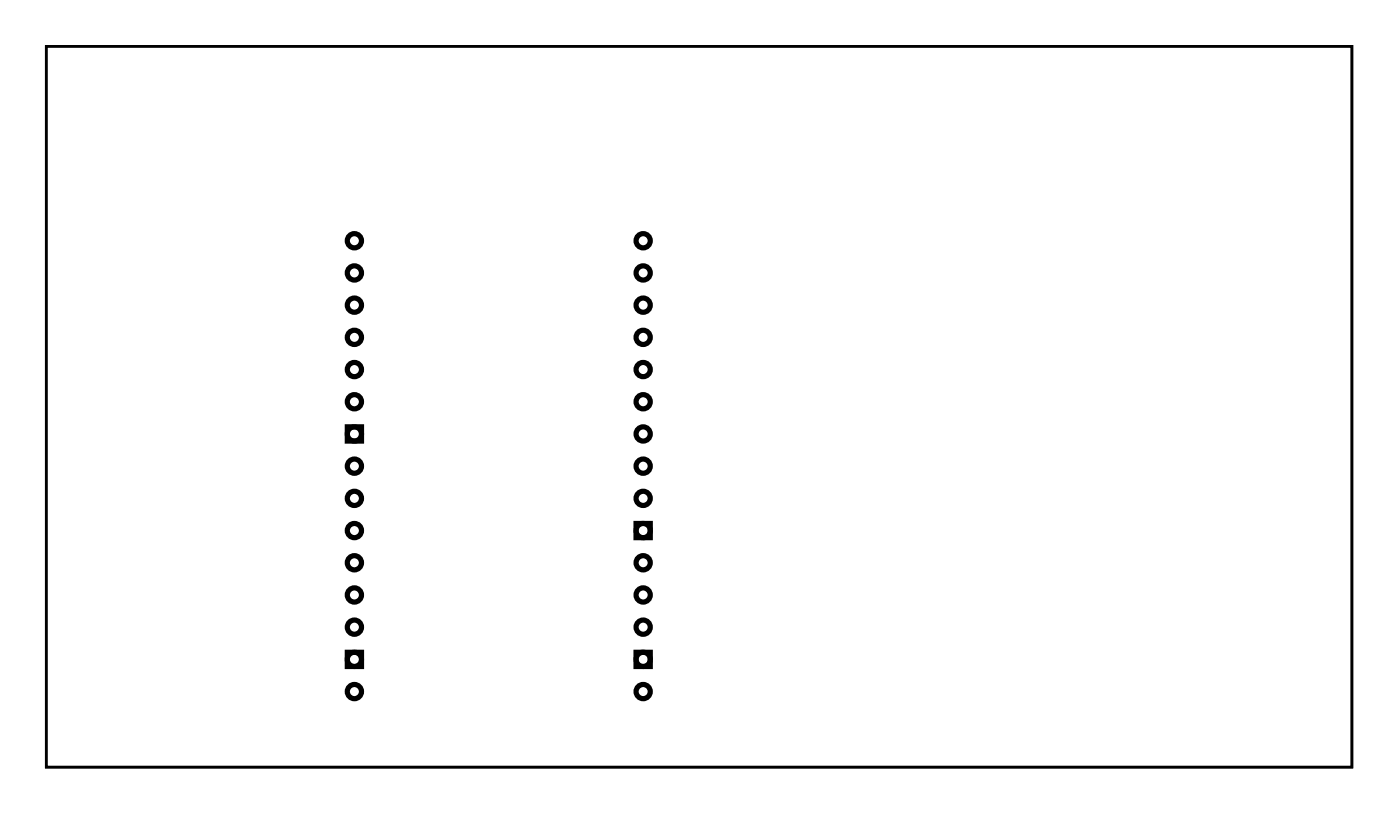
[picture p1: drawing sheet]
<svg xmlns="http://www.w3.org/2000/svg" width="110mm" height="64mm" viewBox="0 0 110 64" stroke-linecap="round" stroke-linejoin="round" font-family="sans-serif">
<path d="M3.6 3.6h102.7v56.7h-102.7z" fill="none" stroke="#000" stroke-width=".2"/>
<path d="M3.6 3.6v56.7h102.7v-56.7zM3.6 3.6h102.7v56.7h-102.7z" fill="#000"/>
<g fill="none" stroke="#000" stroke-width=".41">
<path d="M27.3 33.5h1.1v1.1h-1.1zM27.3 51.2h1.1v1.1h-1.1zM50 51.2h1.1v1.1h-1.1zM50 41.1h1.1v1.1h-1.1z"/>
<circle cx="27.9" cy="18.9" r=".56"/>
<circle cx="50.6" cy="18.9" r=".56"/>
<circle cx="27.9" cy="24" r=".56"/>
<circle cx="27.9" cy="29" r=".56"/>
<circle cx="27.9" cy="31.6" r=".56"/>
<circle cx="27.9" cy="34.1" r=".56"/>
<circle cx="27.9" cy="21.4" r=".56"/>
<circle cx="27.9" cy="36.6" r=".56"/>
<circle cx="27.9" cy="39.1" r=".56"/>
<circle cx="27.9" cy="26.5" r=".56"/>
<circle cx="50.6" cy="29" r=".56"/>
<circle cx="50.6" cy="34.1" r=".56"/>
<circle cx="50.6" cy="24" r=".56"/>
<circle cx="50.6" cy="31.6" r=".56"/>
<circle cx="50.6" cy="21.4" r=".56"/>
<circle cx="50.6" cy="39.1" r=".56"/>
<circle cx="50.6" cy="36.6" r=".56"/>
<circle cx="50.6" cy="26.5" r=".56"/>
<circle cx="27.9" cy="44.2" r=".56"/>
<circle cx="27.9" cy="46.7" r=".56"/>
<circle cx="27.9" cy="54.3" r=".56"/>
<circle cx="27.9" cy="49.3" r=".56"/>
<circle cx="27.9" cy="41.7" r=".56"/>
<circle cx="27.9" cy="51.8" r=".56"/>
<circle cx="50.6" cy="44.2" r=".56"/>
<circle cx="50.6" cy="46.7" r=".56"/>
<circle cx="50.6" cy="51.8" r=".56"/>
<circle cx="50.6" cy="54.3" r=".56"/>
<circle cx="50.6" cy="49.3" r=".56"/>
<circle cx="50.6" cy="41.7" r=".56"/>
</g>
<path d="M90.6 38.4h1.6v1.6h-1.6z" fill="#fff"/>
<path d="M90.6 38.4h1.6v1.6h-1.6z" fill="none" stroke="#fff" stroke-width=".66" stroke-linecap="butt"/>
<circle cx="91.4" cy="39.2" r=".74" fill="#fff"/>
<circle cx="91.4" cy="39.2" r=".74" fill="none" stroke="#fff" stroke-width=".76" stroke-linecap="butt"/>
<circle cx="91.4" cy="41.7" r=".74" fill="#fff"/>
<circle cx="91.4" cy="41.7" r=".74" fill="none" stroke="#fff" stroke-width=".76" stroke-linecap="butt"/>
<circle cx="91.4" cy="44.3" r=".74" fill="#fff"/>
<circle cx="91.4" cy="44.3" r=".74" fill="none" stroke="#fff" stroke-width=".76" stroke-linecap="butt"/>
<circle cx="91.4" cy="46.8" r=".74" fill="#fff"/>
<circle cx="91.4" cy="46.8" r=".74" fill="none" stroke="#fff" stroke-width=".76" stroke-linecap="butt"/>
<circle cx="91.4" cy="49.4" r=".74" fill="#fff"/>
<circle cx="91.4" cy="49.4" r=".74" fill="none" stroke="#fff" stroke-width=".76" stroke-linecap="butt"/>
<circle cx="91.4" cy="51.9" r=".74" fill="#fff"/>
<circle cx="91.4" cy="51.9" r=".74" fill="none" stroke="#fff" stroke-width=".76" stroke-linecap="butt"/>
<circle cx="91.4" cy="54.4" r=".74" fill="#fff"/>
<circle cx="91.4" cy="54.4" r=".74" fill="none" stroke="#fff" stroke-width=".76" stroke-linecap="butt"/>
<circle cx="91.4" cy="57" r=".74" fill="#fff"/>
<circle cx="91.4" cy="57" r=".74" fill="none" stroke="#fff" stroke-width=".76" stroke-linecap="butt"/>
<circle cx="83.7" cy="21.4" r=".74" fill="#fff"/>
<circle cx="83.7" cy="21.4" r=".74" fill="none" stroke="#fff" stroke-width=".76" stroke-linecap="butt"/>
<circle cx="81.2" cy="21.4" r=".74" fill="#fff"/>
<circle cx="81.2" cy="21.4" r=".74" fill="none" stroke="#fff" stroke-width=".76" stroke-linecap="butt"/>
<circle cx="78.7" cy="21.4" r=".74" fill="#fff"/>
<circle cx="78.7" cy="21.4" r=".74" fill="none" stroke="#fff" stroke-width=".76" stroke-linecap="butt"/>
<circle cx="76.1" cy="21.4" r=".74" fill="#fff"/>
<circle cx="76.1" cy="21.4" r=".74" fill="none" stroke="#fff" stroke-width=".76" stroke-linecap="butt"/>
</svg>
